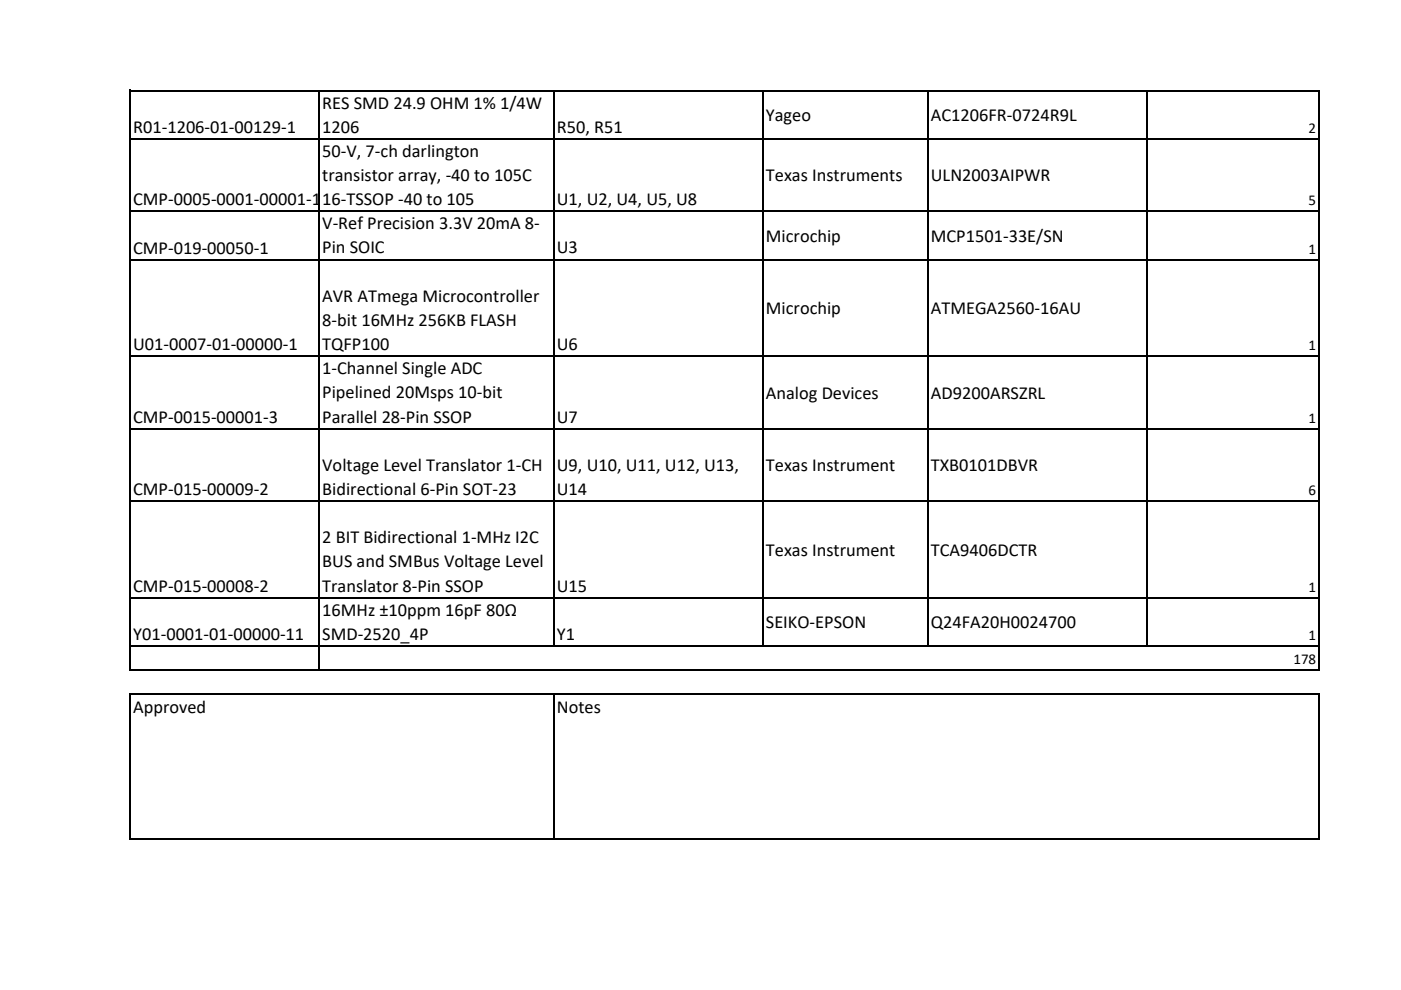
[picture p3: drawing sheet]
<svg xmlns="http://www.w3.org/2000/svg" width="297mm" height="210mm" viewBox="0 0 297 210" stroke-linecap="round" stroke-linejoin="round" font-family="sans-serif">
<defs><g id="words">
<g font-size="3.9">
<text x="68.3" y="23">RES SMD 24.9 OHM 1% 1/4W</text>
<text x="28.2" y="28.2">R01‐1206‐01‐00129‐1</text>
<text x="68.3" y="28.2">1206</text>
<text x="118.1" y="28.2">R50, R51</text>
<text x="162.4" y="25.7">Yageo</text>
<text x="197.4" y="25.7">AC1206FR‐0724R9L</text>
<text x="68.3" y="33.3">50‐V, 7‐ch darlington</text>
<text x="68.3" y="38.4">transistor array, ‐40 to 105C</text>
<text x="162.4" y="38.5">Texas Instruments</text>
<text x="197.4" y="38.5">ULN2003AIPWR</text>
<text x="28.2" y="43.6">CMP‐0005‐0001‐00001‐1</text>
<text x="68.3" y="43.5">16‐TSSOP ‐40 to 105</text>
<text x="118.1" y="43.5">U1, U2, U4, U5, U8</text>
<text x="28.2" y="53.8">CMP‐019‐00050‐1</text>
<text x="68.3" y="48.6">V‐Ref Precision 3.3V 20mA 8‐</text>
<text x="68.3" y="53.8">Pin SOIC</text>
<text x="118.1" y="53.8">U3</text>
<text x="162.4" y="51.3">Microchip</text>
<text x="197.3" y="51.3">MCP1501‐33E/SN</text>
<text x="68.3" y="64">AVR ATmega Microcontroller</text>
<text x="68.3" y="69.1">8‐bit 16MHz 256KB FLASH</text>
<text x="162.4" y="66.6">Microchip</text>
<text x="197.4" y="66.6">ATMEGA2560‐16AU</text>
<text x="28.2" y="74.3">U01‐0007‐01‐00000‐1</text>
<text x="68.3" y="74.3">TQFP100</text>
<text x="118.1" y="74.3">U6</text>
<text x="68.3" y="79.4">1‐Channel Single ADC</text>
<text x="28.2" y="89.7">CMP‐0015‐00001‐3</text>
<text x="68.3" y="84.5">Pipelined 20Msps 10‐bit</text>
<text x="68.3" y="89.6">Parallel 28‐Pin SSOP</text>
<text x="118.1" y="89.6">U7</text>
<text x="162.4" y="84.6">Analog Devices</text>
<text x="197.4" y="84.6">AD9200ARSZRL</text>
<text x="68.3" y="99.9">Voltage Level Translator 1‐CH</text>
<text x="118.1" y="99.9">U9, U10, U11, U12, U13,</text>
<text x="162.4" y="99.9">Texas Instrument</text>
<text x="197.4" y="99.9">TXB0101DBVR</text>
<text x="28.2" y="105">CMP‐015‐00009‐2</text>
<text x="68.3" y="105">Bidirectional 6‐Pin SOT‐23</text>
<text x="118.1" y="105">U14</text>
<text x="68.3" y="115.2">2 BIT Bidirectional 1‐MHz I2C</text>
<text x="162.4" y="117.9">Texas Instrument</text>
<text x="197.4" y="117.9">TCA9406DCTR</text>
<text x="28.2" y="125.5">CMP‐015‐00008‐2</text>
<text x="68.3" y="120.4">BUS and SMBus Voltage Level</text>
<text x="68.3" y="125.5">Translator 8‐Pin SSOP</text>
<text x="118.1" y="125.5">U15</text>
<text x="68.3" y="130.6">16MHz ±10ppm 16pF 80Ω</text>
<text x="28.2" y="135.8">Y01‐0001‐01‐00000‐11</text>
<text x="68.3" y="135.7">SMD‐2520_4P</text>
<text x="118.1" y="135.7">Y1</text>
<text x="162.4" y="133.2">SEIKO‐EPSON</text>
<text x="197.4" y="133.2">Q24FA20H0024700</text>
<text x="28.2" y="151.1">Approved</text>
<text x="118.1" y="151.1">Notes</text>
</g>
<g font-size="3.2">
<text x="277.4" y="28.2">2</text>
<text x="277.4" y="43.6">5</text>
<text x="277.4" y="53.8">1</text>
<text x="277.4" y="74.3">1</text>
<text x="277.4" y="89.7">1</text>
<text x="277.4" y="105">6</text>
<text x="277.4" y="125.5">1</text>
<text x="277.4" y="135.8">1</text>
<text x="274.2" y="140.9">178</text>
</g>
</g></defs>
<g fill="none" stroke="#000" stroke-width=".34">
<path d="M27.6 19v123.3M27.7 19.2h252.1M67.6 19.4v122.9M117.4 19.4v117.8M161.7 19.4v117.8M196.7 19.4v117.8M243.3 19.4v117.8M279.7 19.4v122.9M27.7 29.5h252.1M27.7 44.8h252.1M27.7 55.1h252.1M27.7 75.6h252.1"/>
<path d="M27.7 90.9h252.1M27.7 106.3h252.1M27.7 126.8h252.1M27.7 137h252.1M27.6 147.1v31.1M27.7 142.2h252.1M27.7 147.3h252.1M117.4 147.4v30.8M279.7 147.4v30.8M27.7 178h252.1"/>
</g>
<use href="#words"/>
</svg>
